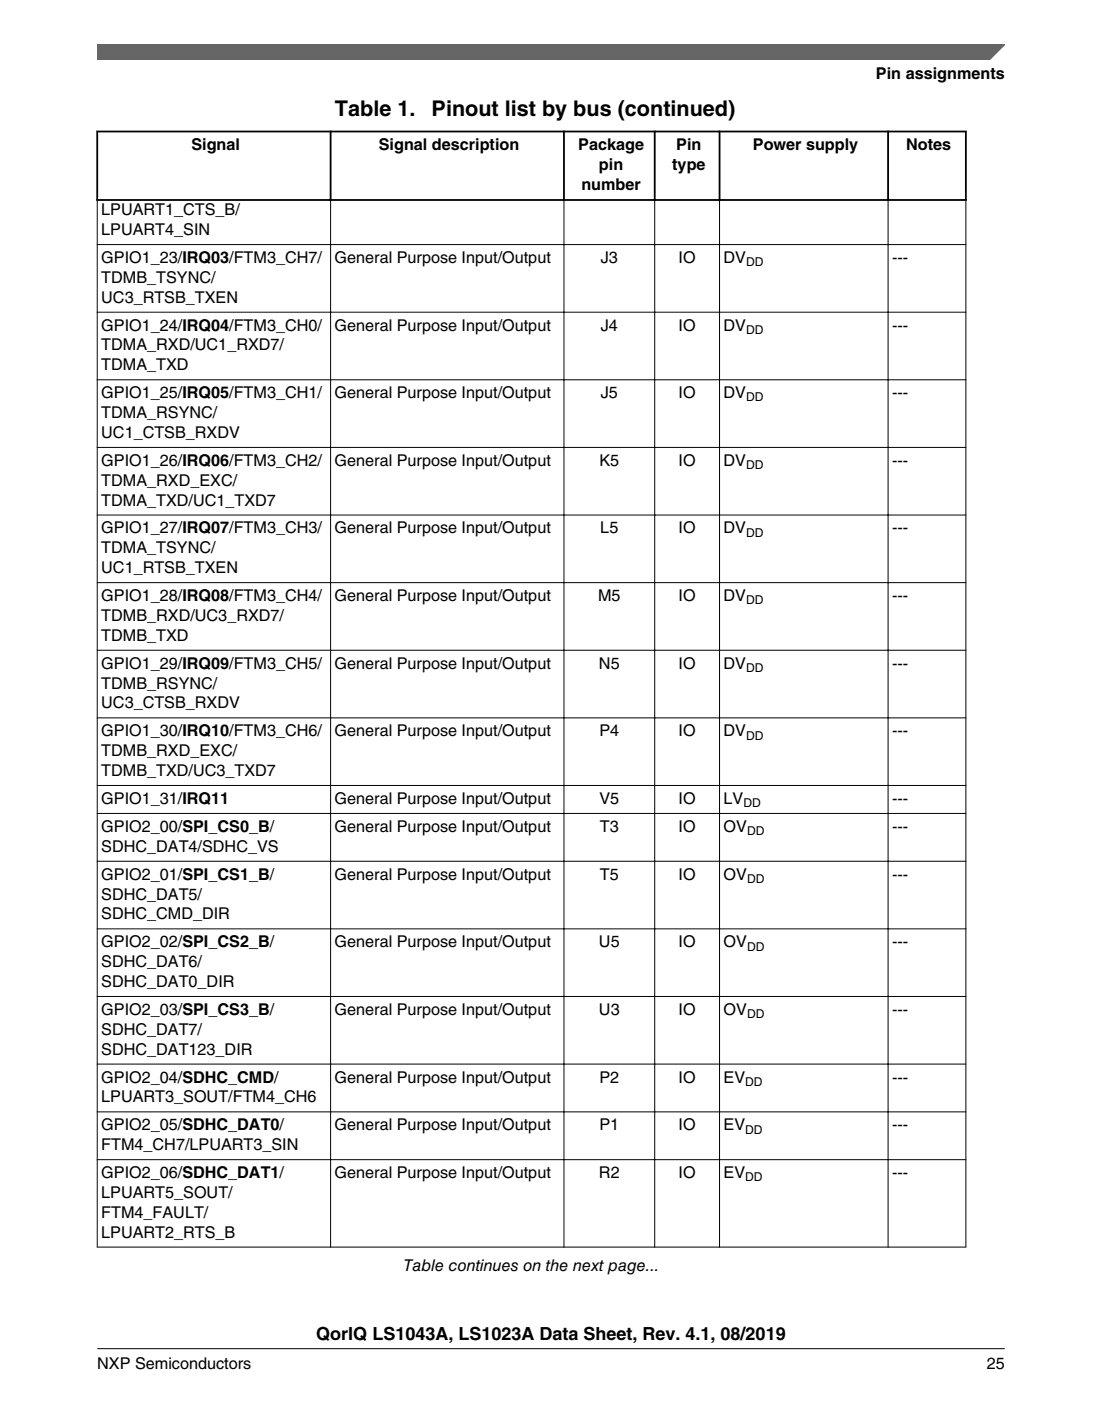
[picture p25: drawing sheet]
<svg xmlns="http://www.w3.org/2000/svg" width="216mm" height="274mm" viewBox="0 0 216 274" stroke-linecap="round" stroke-linejoin="round" font-family="sans-serif">
<defs><g id="words">
<g font-size="4.2">
<text x="65.6" y="22.7">Table 1.</text>
<text x="84.6" y="22.7">Pinout list by bus (continued)</text>
</g>
<text font-size="3.5" x="62" y="262.3">QorIQ LS1043A, LS1023A Data Sheet, Rev. 4.1, 08/2019</text>
<g font-size="3.2">
<text x="171.6" y="15.5">Pin assignments</text>
<text x="37.5" y="29.4">Signal</text>
<text x="74.2" y="29.4">Signal description</text>
<text x="113.3" y="29.4">Package</text>
<text x="132.5" y="29.4">Pin</text>
<text x="147.5" y="29.4">Power supply</text>
<text x="177.6" y="29.4">Notes</text>
<text x="117.4" y="33.3">pin</text>
<text x="131.7" y="33.3">type</text>
<text x="113.9" y="37.2">number</text>
<text x="19.8" y="42.1">LPUART1_CTS_B/</text>
<text x="19.8" y="46">LPUART4_SIN</text>
<text x="19.8" y="51.5">GPIO1_23/IRQ03/FTM3_CH7/</text>
<text x="65.6" y="51.5">General Purpose Input/Output</text>
<text x="117.7" y="51.5">J3</text>
<text x="132.9" y="51.5">IO</text>
<text x="141.8" y="51.5">DV</text>
<text x="174.8" y="51.5">---</text>
<text x="19.8" y="55.4">TDMB_TSYNC/</text>
<text x="19.8" y="59.3">UC3_RTSB_TXEN</text>
<text x="19.8" y="64.7">GPIO1_24/IRQ04/FTM3_CH0/</text>
<text x="65.6" y="64.7">General Purpose Input/Output</text>
<text x="117.7" y="64.7">J4</text>
<text x="132.9" y="64.7">IO</text>
<text x="141.8" y="64.7">DV</text>
<text x="174.8" y="64.7">---</text>
<text x="19.8" y="68.6">TDMA_RXD/UC1_RXD7/</text>
<text x="19.8" y="72.5">TDMA_TXD</text>
<text x="19.8" y="78">GPIO1_25/IRQ05/FTM3_CH1/</text>
<text x="65.6" y="78">General Purpose Input/Output</text>
<text x="117.7" y="78">J5</text>
<text x="132.9" y="78">IO</text>
<text x="141.8" y="78">DV</text>
<text x="174.8" y="78">---</text>
<text x="19.8" y="81.9">TDMA_RSYNC/</text>
<text x="19.8" y="85.7">UC1_CTSB_RXDV</text>
<text x="19.8" y="91.2">GPIO1_26/IRQ06/FTM3_CH2/</text>
<text x="19.8" y="95.1">TDMA_RXD_EXC/</text>
<text x="65.6" y="91.2">General Purpose Input/Output</text>
<text x="117.4" y="91.2">K5</text>
<text x="132.9" y="91.2">IO</text>
<text x="141.8" y="91.2">DV</text>
<text x="174.8" y="91.2">---</text>
<text x="19.8" y="99">TDMA_TXD/UC1_TXD7</text>
<text x="19.8" y="104.5">GPIO1_27/IRQ07/FTM3_CH3/</text>
<text x="65.6" y="104.5">General Purpose Input/Output</text>
<text x="117.6" y="104.5">L5</text>
<text x="132.9" y="104.5">IO</text>
<text x="141.8" y="104.5">DV</text>
<text x="174.8" y="104.5">---</text>
<text x="19.8" y="108.3">TDMA_TSYNC/</text>
<text x="19.8" y="112.2">UC1_RTSB_TXEN</text>
<text x="19.8" y="117.7">GPIO1_28/IRQ08/FTM3_CH4/</text>
<text x="65.6" y="117.7">General Purpose Input/Output</text>
<text x="117.2" y="117.7">M5</text>
<text x="132.9" y="117.7">IO</text>
<text x="141.8" y="117.7">DV</text>
<text x="174.8" y="117.7">---</text>
<text x="19.8" y="121.6">TDMB_RXD/UC3_RXD7/</text>
<text x="19.8" y="125.5">TDMB_TXD</text>
<text x="19.8" y="130.9">GPIO1_29/IRQ09/FTM3_CH5/</text>
<text x="65.6" y="130.9">General Purpose Input/Output</text>
<text x="117.4" y="130.9">N5</text>
<text x="132.9" y="130.9">IO</text>
<text x="141.8" y="130.9">DV</text>
<text x="174.8" y="130.9">---</text>
<text x="19.8" y="134.8">TDMB_RSYNC/</text>
<text x="19.8" y="138.7">UC3_CTSB_RXDV</text>
<text x="19.8" y="144.2">GPIO1_30/IRQ10/FTM3_CH6/</text>
<text x="19.8" y="148.1">TDMB_RXD_EXC/</text>
<text x="65.6" y="144.2">General Purpose Input/Output</text>
<text x="117.4" y="144.2">P4</text>
<text x="132.9" y="144.2">IO</text>
<text x="141.8" y="144.2">DV</text>
<text x="174.8" y="144.2">---</text>
<text x="19.8" y="151.9">TDMB_TXD/UC3_TXD7</text>
<text x="19.8" y="157.4">GPIO1_31/IRQ11</text>
<text x="65.6" y="157.4">General Purpose Input/Output</text>
<text x="117.4" y="157.4">V5</text>
<text x="132.9" y="157.4">IO</text>
<text x="141.8" y="157.4">LV</text>
<text x="174.8" y="157.4">---</text>
<text x="19.8" y="162.9">GPIO2_00/SPI_CS0_B/</text>
<text x="19.8" y="166.8">SDHC_DAT4/SDHC_VS</text>
<text x="65.6" y="162.9">General Purpose Input/Output</text>
<text x="117.5" y="162.9">T3</text>
<text x="132.9" y="162.9">IO</text>
<text x="141.8" y="162.9">OV</text>
<text x="174.8" y="162.9">---</text>
<text x="19.8" y="172.2">GPIO2_01/SPI_CS1_B/</text>
<text x="65.6" y="172.2">General Purpose Input/Output</text>
<text x="117.5" y="172.2">T5</text>
<text x="132.9" y="172.2">IO</text>
<text x="141.8" y="172.2">OV</text>
<text x="174.8" y="172.2">---</text>
<text x="19.8" y="176.1">SDHC_DAT5/</text>
<text x="19.8" y="185.5">GPIO2_02/SPI_CS2_B/</text>
<text x="19.8" y="180">SDHC_CMD_DIR</text>
<text x="65.6" y="185.5">General Purpose Input/Output</text>
<text x="117.4" y="185.5">U5</text>
<text x="132.9" y="185.5">IO</text>
<text x="141.8" y="185.5">OV</text>
<text x="174.8" y="185.5">---</text>
<text x="19.8" y="189.4">SDHC_DAT6/</text>
<text x="19.8" y="193.3">SDHC_DAT0_DIR</text>
<text x="19.8" y="198.7">GPIO2_03/SPI_CS3_B/</text>
<text x="19.8" y="202.6">SDHC_DAT7/</text>
<text x="65.6" y="198.7">General Purpose Input/Output</text>
<text x="117.4" y="198.7">U3</text>
<text x="132.9" y="198.7">IO</text>
<text x="141.8" y="198.7">OV</text>
<text x="174.8" y="198.7">---</text>
<text x="19.8" y="206.5">SDHC_DAT123_DIR</text>
<text x="19.8" y="215.8">LPUART3_SOUT/FTM4_CH6</text>
<text x="19.8" y="212">GPIO2_04/SDHC_CMD/</text>
<text x="65.6" y="212">General Purpose Input/Output</text>
<text x="117.4" y="212">P2</text>
<text x="132.9" y="212">IO</text>
<text x="141.8" y="212">EV</text>
<text x="174.8" y="212">---</text>
<text x="19.8" y="221.3">GPIO2_05/SDHC_DAT0/</text>
<text x="65.6" y="221.3">General Purpose Input/Output</text>
<text x="117.4" y="221.3">P1</text>
<text x="132.9" y="221.3">IO</text>
<text x="141.8" y="221.3">EV</text>
<text x="174.8" y="221.3">---</text>
<text x="19.8" y="225.2">FTM4_CH7/LPUART3_SIN</text>
<text x="19.8" y="230.7">GPIO2_06/SDHC_DAT1/</text>
<text x="65.6" y="230.7">General Purpose Input/Output</text>
<text x="117.4" y="230.7">R2</text>
<text x="132.9" y="230.7">IO</text>
<text x="141.8" y="230.7">EV</text>
<text x="174.8" y="230.7">---</text>
<text x="19.8" y="234.6">LPUART5_SOUT/</text>
<text x="19.8" y="238.4">FTM4_FAULT/</text>
<text x="19.8" y="242.3">LPUART2_RTS_B</text>
<text x="79.1" y="248.9">Table continues on the next page...</text>
<text x="19.1" y="268">NXP Semiconductors</text>
<text x="193.3" y="268">25</text>
</g>
<g font-size="2.4">
<text x="146.2" y="52.1">DD</text>
<text x="146.2" y="65.4">DD</text>
<text x="146.2" y="78.6">DD</text>
<text x="146.2" y="91.8">DD</text>
<text x="146.2" y="105.1">DD</text>
<text x="146.2" y="118.3">DD</text>
<text x="146.2" y="131.6">DD</text>
<text x="146.2" y="144.8">DD</text>
<text x="145.6" y="158">DD</text>
<text x="146.4" y="163.5">DD</text>
<text x="146.4" y="172.9">DD</text>
<text x="146.4" y="186.1">DD</text>
<text x="146.4" y="199.4">DD</text>
<text x="146" y="212.6">DD</text>
<text x="146" y="222">DD</text>
<text x="146" y="231.3">DD</text>
</g>
</g></defs>
<path d="M18.9 25.8h170.5M18.9 39.2h170.5M19 25.6v13.7M64.8 25.6v13.7M110.5 25.6v13.7M128.3 25.6v13.7M141 25.6v13.7M174 25.6v13.7M189.2 25.6v13.7" fill="none" stroke="#000" stroke-width=".35"/>
<g fill="none" stroke="#000" stroke-width=".2">
<path d="M19 39.3v205M64.8 38.9v205.4M110.5 38.9v205.4M128.3 38.9v205.4M141 38.9v205.4M174 38.9v205.4M189.2 39.3v205M19 47.9h170.3M19 61.1h170.3M19 74.4h170.3M19 87.6h170.3M19 100.8h170.3"/>
<path d="M19 114.1h170.3M19 127.3h170.3M19 140.6h170.3M19 153.8h170.3M19 159.3h170.3M19 168.6h170.3M19 181.9h170.3M19 195.1h170.3M19 208.4h170.3M19 217.7h170.3M19 227.1h170.3M19 244.2h170.3"/>
</g>
<path d="M19 8.7h177.8l-5.6 3h-172.2z" fill="#666"/>
<path d="M19 11.7v-3h177.8l-3 3" fill="none" stroke="#666" stroke-width=".28"/>
<path d="M19 264.1h177.8" fill="none" stroke="#000" stroke-width=".2"/>
<use href="#words"/>
</svg>
